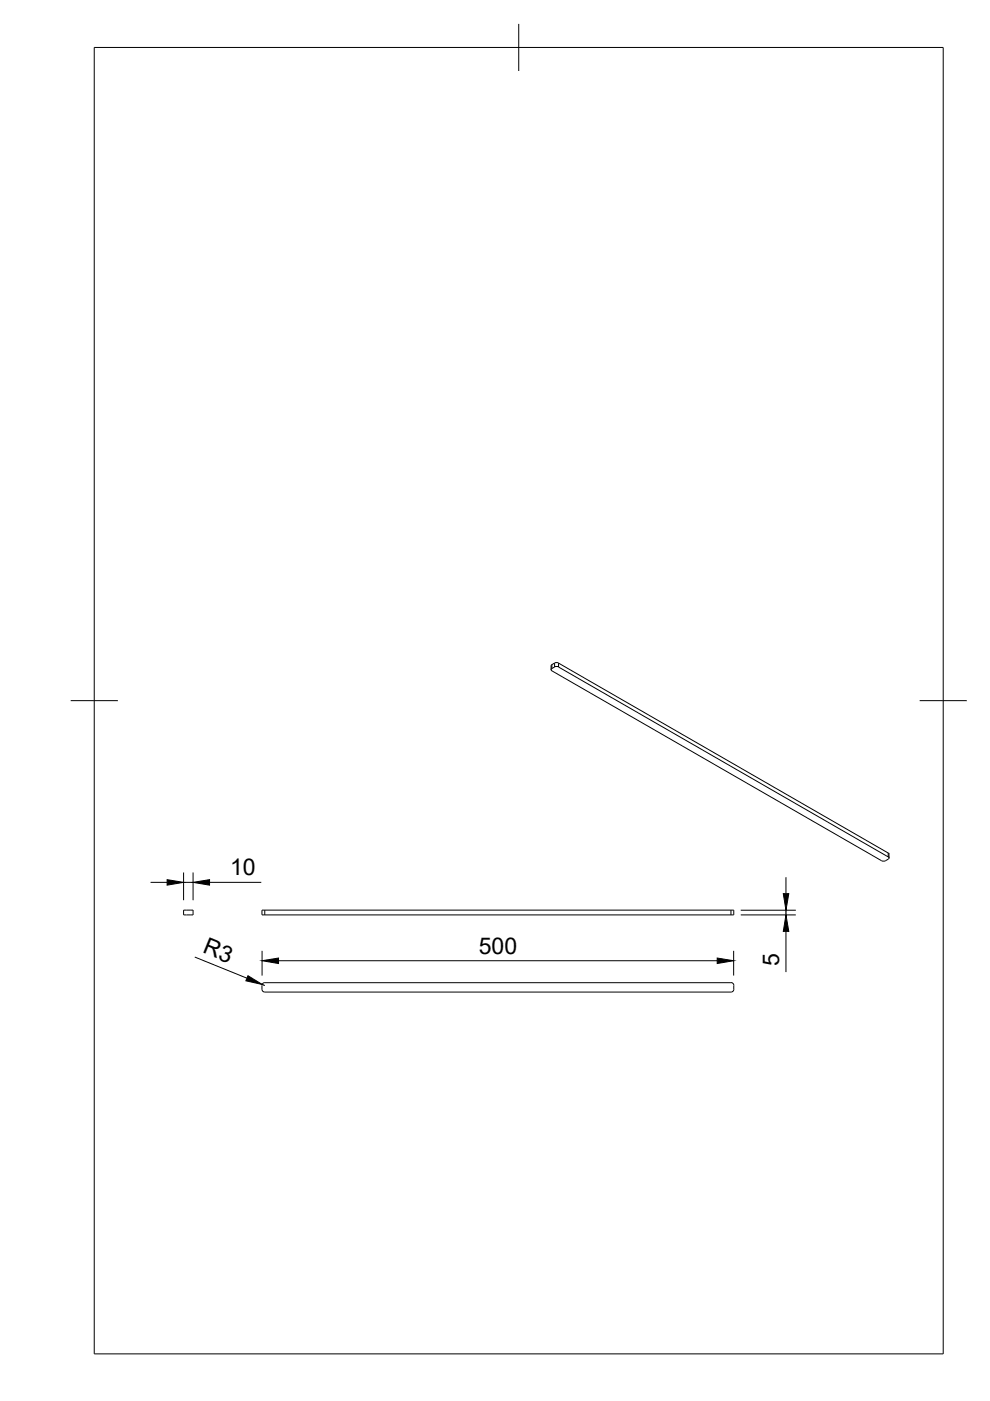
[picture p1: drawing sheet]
<svg xmlns="http://www.w3.org/2000/svg" width="210mm" height="297mm" viewBox="0 0 210 297" stroke-linecap="round" stroke-linejoin="round" font-family="sans-serif">
<defs><g id="words">
<g font-size="4.9">
<text x="48.8" y="185.6">10</text>
<text x="42.8" y="201.9" transform="rotate(22 42.8 201.9)">R3</text>
<text x="101.5" y="202.2">500</text>
<text x="165.2" y="204.9" transform="rotate(-90 165.2 204.9)">5</text>
</g>
</g></defs>
<!-- layer: Visible -->
<path d="M117 140.9a1.17 1.17 0 0 1 1.4-.3l69.9 40.2 .2 .3v.8M117 141.7a1.26 1.26 0 0 1 1.4-.3l69.9 40.3M117 142.2l69.9 40.3a1.25 1.25 0 0 0 1.4-.3M117 140.9l-.2 .3v.8M117 141.7l-.1 .4 .1 .1M38.9 193h2v1h-2zM55.5 193h100.1v1h-100.1zM188.3 181.7l.2 .3-.2 .1M56.1 208.4h98.9M56.1 208.3a.6 .6 0 0 0-.6 .6v.8a.6 .6 0 0 0 .6 .6h98.9a.6 .6 0 0 0 .6-.6v-.8a.57 .57 0 0 0-.6-.6" fill="none" stroke="#000" stroke-width=".21"/>
<!-- layer: Visible Narrow -->
<path d="M117 140.9v.8M117.6 140.6v.8M118.4 140.6v.8M56.1 193v1M155 193v1M188.3 180.9v.8" fill="none" stroke="#000" stroke-width=".21"/>
<!-- layer: BORDER -->
<path d="M20 10.1h180v276.9h-180zM110 5.1v10M15 148.6h10M195 148.6h10" fill="none" stroke="#000" stroke-width=".21"/>
<!-- layer: FD_Dimensions -->
<g fill="none" stroke="#000" stroke-width=".21">
<path d="M31.9 187.1h3.5M38.9 185v5.9M38.9 187.1h2M40.9 185v5.9M44.4 187.1h11M157.1 193h11.6M157.1 194h11.6M166.6 186v3.5M166.6 193v1M166.6 197.5v8.6M41.3 202.9l11.1 4.5M55.6 201.6v5.2"/>
<path d="M55.6 208.7l.6 .2M59.1 203.7h93M155.6 201.6v5.2"/>
</g>
<path d="M35.4 186.5l3.5 .6-3.5 .6zM40.9 187.1l3.5-.6v1.2zM166.1 189.5h1.1l-.6 3.5zM166.6 194l.6 3.5h-1.1zM52.6 206.9l3 1.8-3.5-.8zM55.6 203.7l3.5-.6v1.2zM152.1 203.1l3.5 .6-3.5 .6z" fill="#000" stroke="#000" stroke-width=".21"/>
<use href="#words"/>
</svg>
